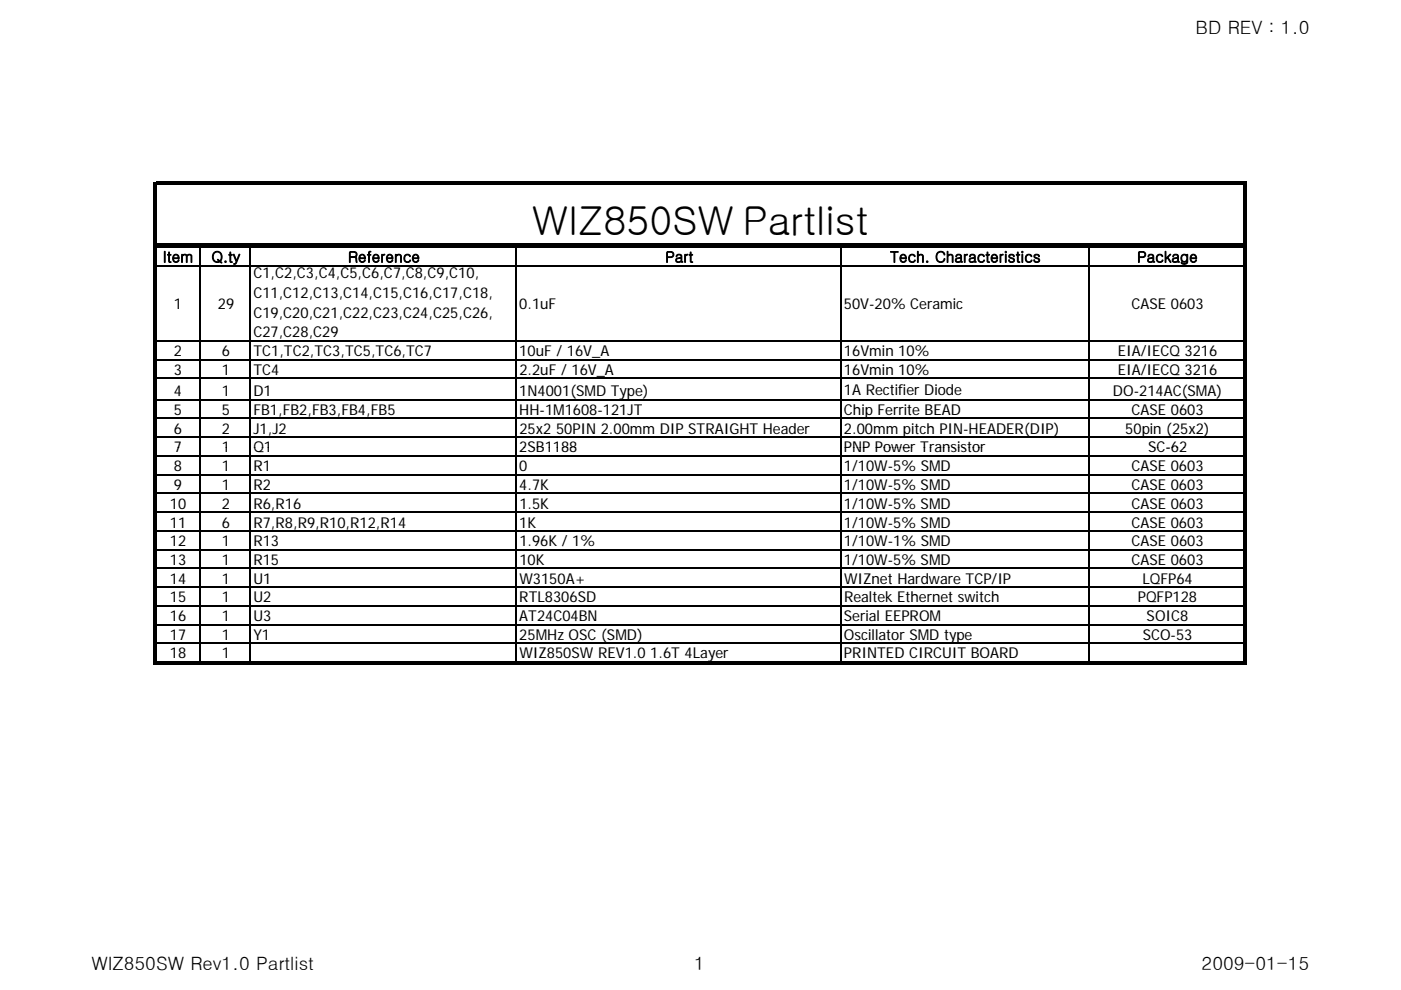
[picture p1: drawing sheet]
<svg xmlns="http://www.w3.org/2000/svg" width="297mm" height="210mm" viewBox="0 0 297 210" stroke-linecap="round" stroke-linejoin="round" font-family="sans-serif">
<defs><g id="words">
<text font-size="8.5" x="112.8" y="49.7">WIZ850SW Partlist</text>
<g font-size="3.9">
<text x="253.5" y="7.2">BD REV : 1.0</text>
<text x="19.4" y="205.8">WIZ850SW Rev1.0 Partlist</text>
<text x="147.2" y="205.8">1</text>
<text x="254.8" y="205.8">2009-01-15</text>
</g>
<g font-size="3.2">
<text x="34.5" y="55.6">Item</text>
<text x="44.8" y="55.6">Q.ty</text>
<text x="53.7" y="59.1">C1,C2,C3,C4,C5,C6,C7,C8,C9,C10,</text>
<text x="73.8" y="55.6">Reference</text>
<text x="141" y="55.6">Part</text>
<text x="188.7" y="55.6">Tech. Characteristics</text>
<text x="241.1" y="55.6">Package</text>
<text x="36.9" y="65.6">1</text>
<text x="46.2" y="65.6">29</text>
<text x="53.7" y="63.2">C11,C12,C13,C14,C15,C16,C17,C18,</text>
<text x="110.1" y="65.6">0.1uF</text>
<text x="178.9" y="65.6">50V-20% Ceramic</text>
<text x="239.9" y="65.6">CASE 0603</text>
<text x="53.7" y="67.4">C19,C20,C21,C22,C23,C24,C25,C26,</text>
<text x="53.7" y="71.5">C27,C28,C29</text>
<text x="36.9" y="75.5">2</text>
<text x="47" y="75.5">6</text>
<text x="53.7" y="75.5">TC1,TC2,TC3,TC5,TC6,TC7</text>
<text x="110.1" y="75.6">10uF / 16V_A</text>
<text x="178.9" y="75.5">16Vmin 10%</text>
<text x="237" y="75.5">EIA/IECQ 3216</text>
<text x="36.9" y="79.5">3</text>
<text x="36.9" y="84">4</text>
<text x="47" y="79.5">1</text>
<text x="47" y="84">1</text>
<text x="53.7" y="79.5">TC4</text>
<text x="53.7" y="84">D1</text>
<text x="110.1" y="84">1N4001(SMD Type)</text>
<text x="110.1" y="79.5">2.2uF / 16V_A</text>
<text x="178.9" y="83.8">1A Rectifier Diode</text>
<text x="178.9" y="79.5">16Vmin 10%</text>
<text x="236" y="84">DO-214AC(SMA)</text>
<text x="237" y="79.5">EIA/IECQ 3216</text>
<text x="36.9" y="88">5</text>
<text x="47" y="88">5</text>
<text x="53.7" y="88">FB1,FB2,FB3,FB4,FB5</text>
<text x="110.1" y="88">HH-1M1608-121JT</text>
<text x="178.9" y="88">Chip Ferrite BEAD</text>
<text x="239.9" y="88">CASE 0603</text>
<text x="36.9" y="91.9">6</text>
<text x="36.9" y="95.9">7</text>
<text x="47" y="95.9">1</text>
<text x="47" y="91.9">2</text>
<text x="53.7" y="95.9">Q1</text>
<text x="53.7" y="91.9">J1,J2</text>
<text x="110.1" y="95.9">2SB1188</text>
<text x="110.1" y="91.9">25x2 50PIN 2.00mm DIP STRAIGHT Header</text>
<text x="178.9" y="95.9">PNP Power Transistor</text>
<text x="178.9" y="92">2.00mm pitch PIN-HEADER(DIP)</text>
<text x="238.6" y="91.9">50pin (25x2)</text>
<text x="243.4" y="95.9">SC-62</text>
<text x="36.9" y="99.9">8</text>
<text x="47" y="99.9">1</text>
<text x="53.7" y="99.9">R1</text>
<text x="110.1" y="99.9">0</text>
<text x="178.9" y="99.9">1/10W-5% SMD</text>
<text x="239.9" y="99.9">CASE 0603</text>
<text x="36" y="107.9">10</text>
<text x="36.9" y="103.9">9</text>
<text x="47" y="103.9">1</text>
<text x="47" y="107.9">2</text>
<text x="53.7" y="103.9">R2</text>
<text x="53.7" y="107.9">R6,R16</text>
<text x="110.1" y="103.9">4.7K</text>
<text x="110.1" y="107.9">1.5K</text>
<text x="178.9" y="103.9">1/10W-5% SMD</text>
<text x="178.9" y="107.9">1/10W-5% SMD</text>
<text x="239.9" y="103.9">CASE 0603</text>
<text x="239.9" y="107.9">CASE 0603</text>
<text x="36" y="111.9">11</text>
<text x="47" y="111.9">6</text>
<text x="53.7" y="112">R7,R8,R9,R10,R12,R14</text>
<text x="110.1" y="111.9">1K</text>
<text x="178.9" y="111.9">1/10W-5% SMD</text>
<text x="239.9" y="111.9">CASE 0603</text>
<text x="36" y="115.8">12</text>
<text x="36" y="119.8">13</text>
<text x="47" y="119.8">1</text>
<text x="47" y="115.8">1</text>
<text x="53.7" y="119.8">R15</text>
<text x="53.7" y="115.8">R13</text>
<text x="110.1" y="119.8">10K</text>
<text x="110.1" y="115.8">1.96K / 1%</text>
<text x="178.9" y="115.8">1/10W-1% SMD</text>
<text x="178.9" y="119.8">1/10W-5% SMD</text>
<text x="239.9" y="119.8">CASE 0603</text>
<text x="239.9" y="115.8">CASE 0603</text>
<text x="36" y="123.8">14</text>
<text x="47" y="123.8">1</text>
<text x="53.7" y="123.8">U1</text>
<text x="110.1" y="123.8">W3150A+</text>
<text x="179" y="123.8">WIZnet Hardware TCP/IP</text>
<text x="242.2" y="123.8">LQFP64</text>
<text x="36" y="127.8">15</text>
<text x="36" y="131.7">16</text>
<text x="47" y="127.8">1</text>
<text x="47" y="131.7">1</text>
<text x="53.7" y="127.8">U2</text>
<text x="53.7" y="131.7">U3</text>
<text x="110.1" y="131.7">AT24C04BN</text>
<text x="110.1" y="127.8">RTL8306SD</text>
<text x="178.9" y="131.7">Serial EEPROM</text>
<text x="178.9" y="127.8">Realtek Ethernet switch</text>
<text x="241.3" y="127.8">PQFP128</text>
<text x="243.1" y="131.7">SOIC8</text>
<text x="36" y="135.7">17</text>
<text x="47" y="135.7">1</text>
<text x="53.7" y="135.7">Y1</text>
<text x="110.1" y="135.7">25MHz OSC (SMD)</text>
<text x="178.9" y="135.7">Oscillator SMD type</text>
<text x="242.3" y="135.7">SCO-53</text>
<text x="36" y="139.6">18</text>
<text x="47" y="139.6">1</text>
<text x="110.1" y="139.6">WIZ850SW REV1.0 1.6T 4Layer</text>
<text x="178.9" y="139.6">PRINTED CIRCUIT BOARD</text>
</g>
</g></defs>
<path d="M32.4 38.5h.7v13.1h-.7zM33.1 38.5h231.1v.7h-231.1zM263.6 39.2h.6v12.4h-.6zM32.4 52.7h.7v42.2h-.7zM32.4 51.6h231.8v1.1h-231.8zM263.6 52.7h.6v42.2h-.6zM32.4 94.9h.7v46.2h-.7zM263.6 94.9h.6v46.2h-.6zM33.1 140.4h231.1v.7h-231.1z" fill="#000"/>
<g fill="none" stroke="#000" stroke-width=".34">
<path d="M33.1 56.4h230.5M42.4 52.7v87.7M53.1 52.7v87.7M109.5 52.7v87.7M178.3 52.7v87.7M230.9 52.7v87.7M33.1 72.3h230.5M33.1 76.3h230.5M33.1 80.3h230.5M33.1 84.8h230.5M33.1 88.7h230.5M33.1 92.7h230.5"/>
<path d="M33.1 96.7h230.5M33.1 100.7h230.5M33.1 104.6h230.5M33.1 108.6h230.5M33.1 112.6h230.5M33.1 116.6h230.5M33.1 120.6h230.5M33.1 124.5h230.5M33.1 128.5h230.5M33.1 132.5h230.5M33.1 136.5h230.5"/>
</g>
<use href="#words"/>
</svg>
